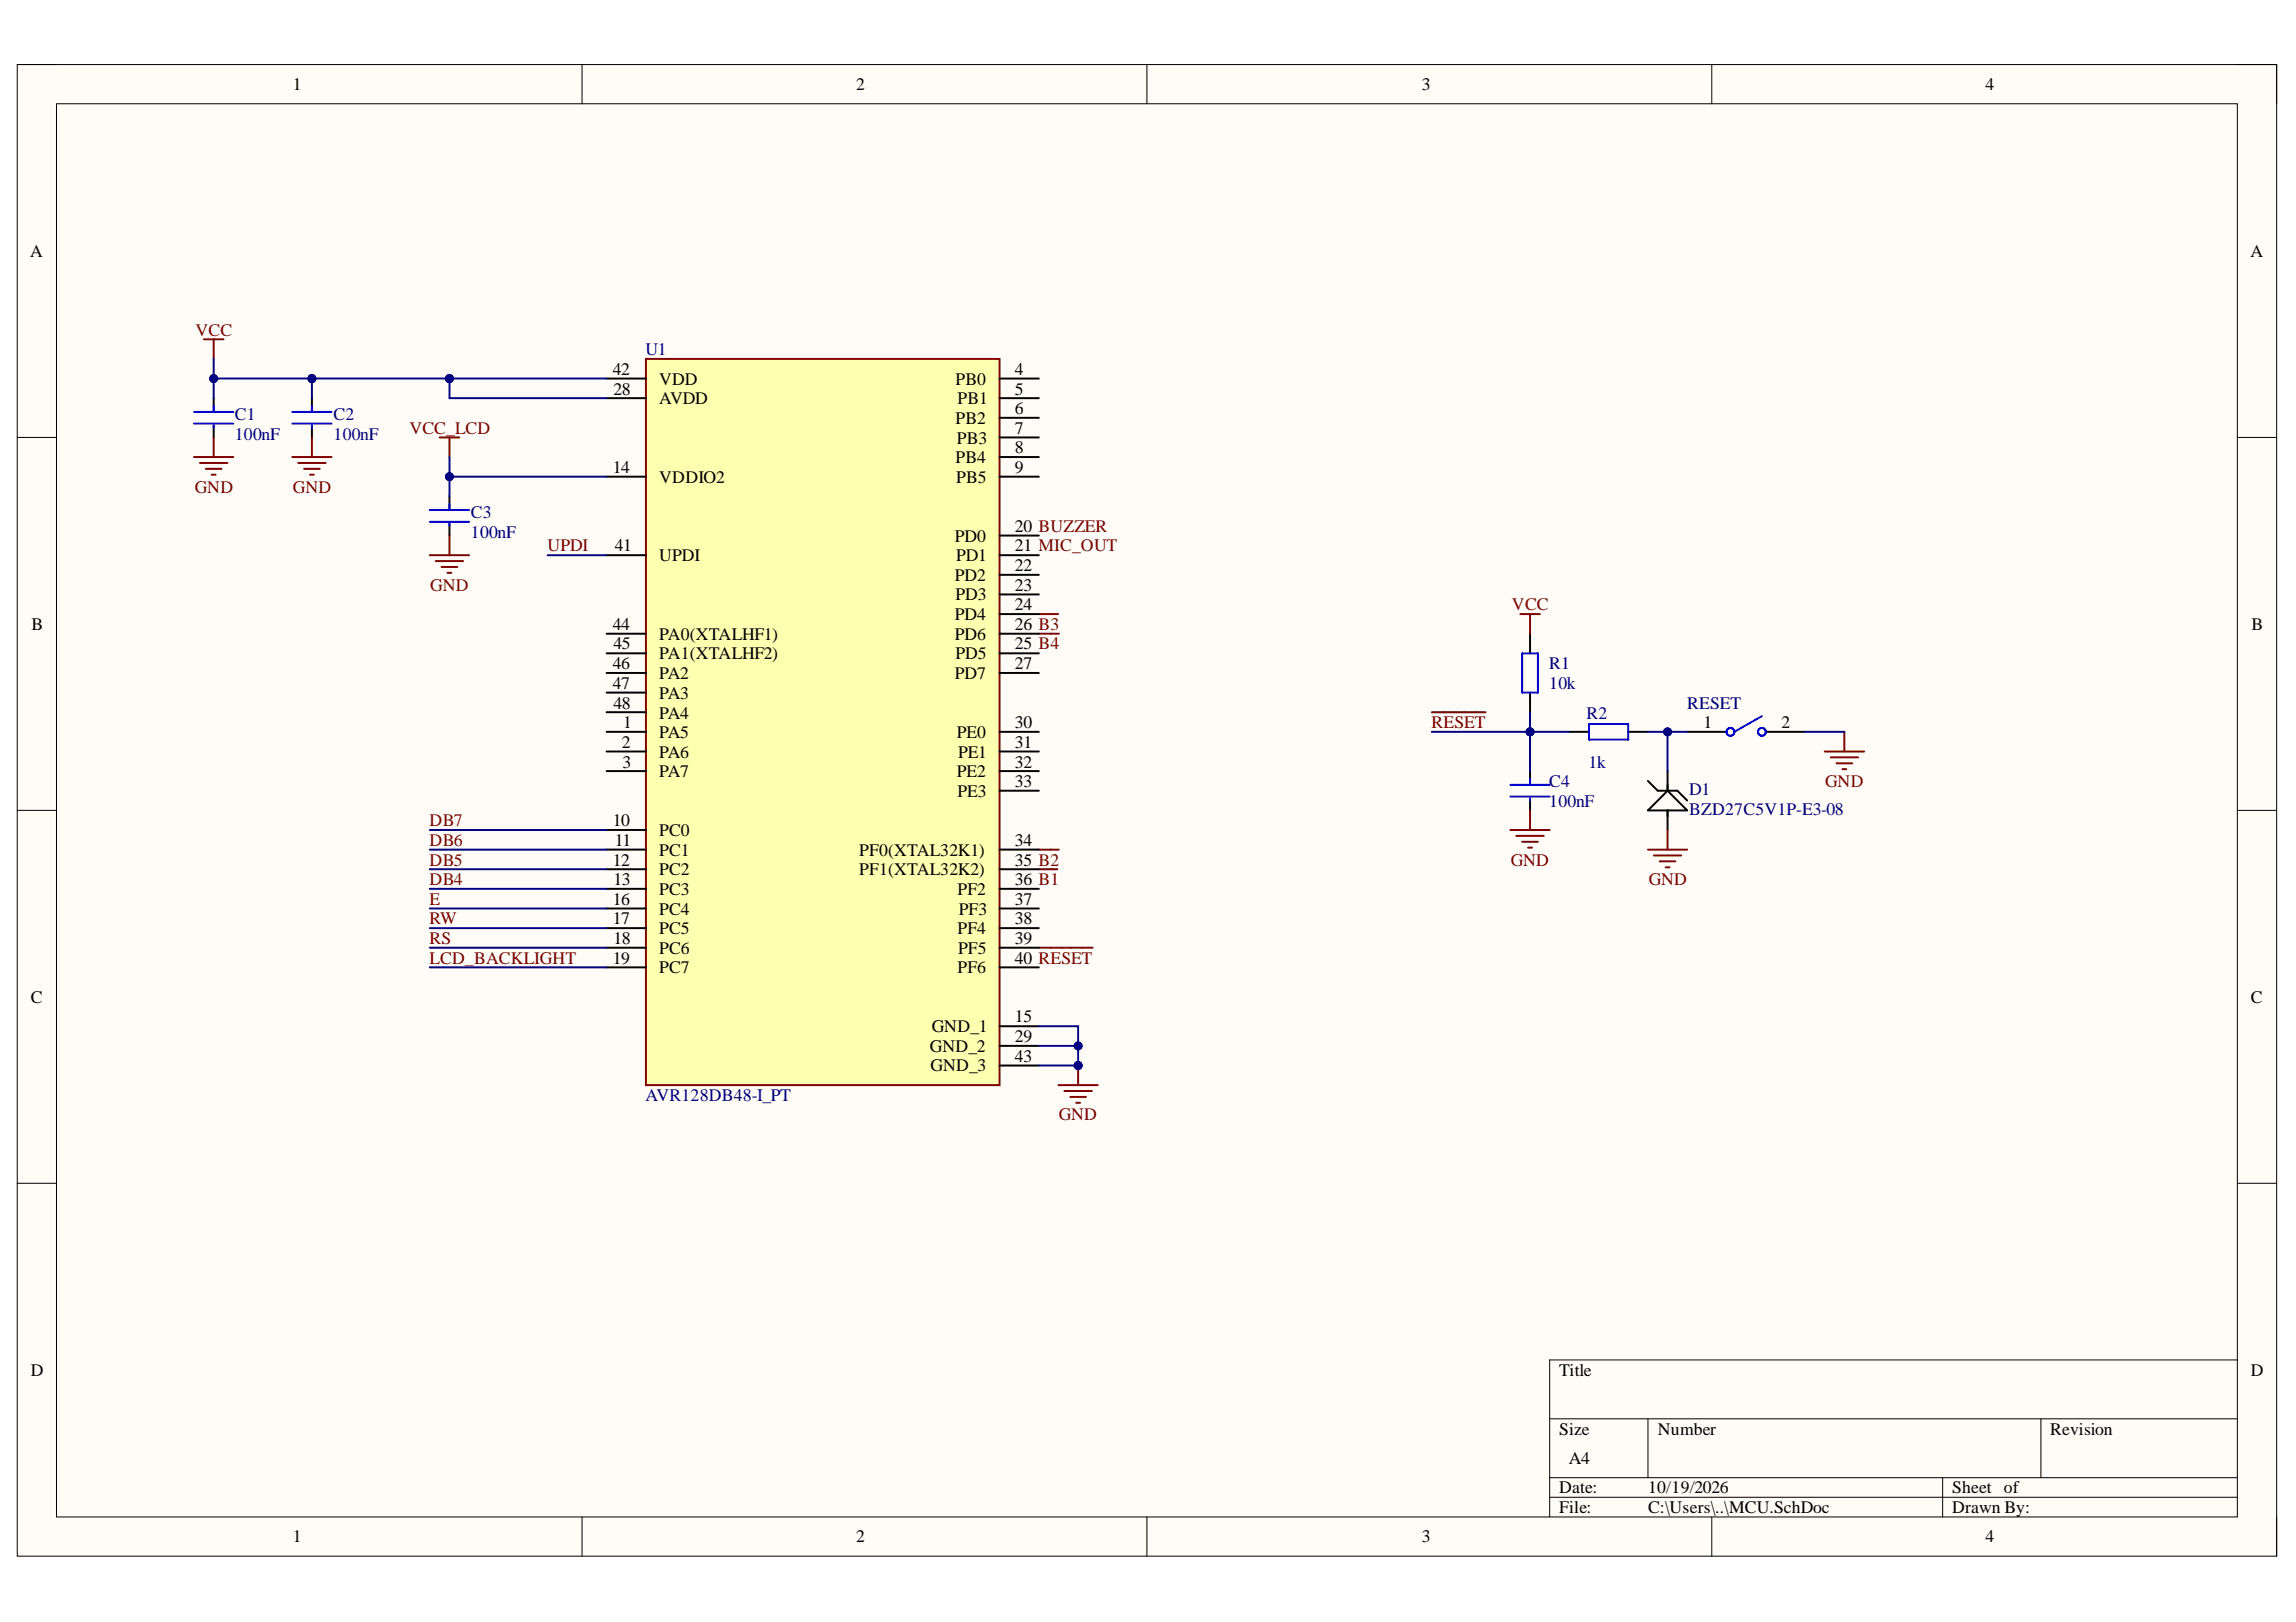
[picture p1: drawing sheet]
<svg xmlns="http://www.w3.org/2000/svg" width="297mm" height="210mm" viewBox="0 0 297 210" stroke-linecap="round" stroke-linejoin="round" font-family="sans-serif">
<defs><g id="words">
<g font-size="2.3">
<text x="37.9" y="11.7">1</text>
<text x="110.7" y="11.7">2</text>
<text x="183.9" y="11.7">3</text>
<text x="256.9" y="11.7">4</text>
<text x="3.9" y="33.3">A</text>
<text x="291.1" y="33.3">A</text>
<text x="79.3" y="48.5">42</text>
<text x="79.4" y="51.1">28</text>
<text x="85.3" y="52.3">AVDD</text>
<text x="85.3" y="49.8">VDD</text>
<text x="123.6" y="49.8">PB0</text>
<text x="123.9" y="52.3">PB1</text>
<text x="131.3" y="48.5">4</text>
<text x="131.3" y="51.1">5</text>
<text x="131.3" y="53.6">6</text>
<text x="123.6" y="54.9">PB2</text>
<text x="123.6" y="59.9">PB4</text>
<text x="123.8" y="57.4">PB3</text>
<text x="131.3" y="56.1">7</text>
<text x="131.3" y="58.7">8</text>
<text x="79.3" y="61.2">14</text>
<text x="85.3" y="62.5">VDDIO2</text>
<text x="123.7" y="62.5">PB5</text>
<text x="131.3" y="61.2">9</text>
<text x="79.5" y="71.4">41</text>
<text x="123.5" y="70.1">PD0</text>
<text x="131.3" y="68.8">20 BUZZER</text>
<text x="131.3" y="71.4">21 MIC_OUT</text>
<text x="85.3" y="72.6">UPDI</text>
<text x="123.5" y="75.2">PD2</text>
<text x="123.6" y="77.7">PD3</text>
<text x="123.7" y="72.6">PD1</text>
<text x="131.3" y="73.9">22</text>
<text x="131.3" y="76.4">23</text>
<text x="4.1" y="81.5">B</text>
<text x="79.3" y="81.5">44</text>
<text x="85.3" y="82.8">PA0(XTALHF1)</text>
<text x="123.5" y="80.2">PD4</text>
<text x="123.5" y="82.8">PD6</text>
<text x="131.3" y="79">24</text>
<text x="131.3" y="81.5">26 B3</text>
<text x="291.3" y="81.5">B</text>
<text x="79.3" y="89.2">47</text>
<text x="79.3" y="86.6">46</text>
<text x="79.4" y="84">45</text>
<text x="85.3" y="87.8">PA2</text>
<text x="85.3" y="85.3">PA1(XTALHF2)</text>
<text x="123.5" y="87.8">PD7</text>
<text x="123.6" y="85.3">PD5</text>
<text x="131.3" y="86.6">27</text>
<text x="131.3" y="84">25 B4</text>
<text x="79.4" y="91.7">48</text>
<text x="80.6" y="94.3">1</text>
<text x="85.3" y="95.5">PA5</text>
<text x="85.3" y="93">PA4</text>
<text x="85.3" y="90.5">PA3</text>
<text x="123.8" y="95.5">PE0</text>
<text x="131.3" y="94.3">30</text>
<text x="220.4" y="94.3">1</text>
<text x="230.5" y="94.3">2</text>
<text x="80.5" y="96.8">2</text>
<text x="80.5" y="99.3">3</text>
<text x="85.3" y="98.1">PA6</text>
<text x="85.3" y="100.6">PA7</text>
<text x="123.8" y="100.6">PE2</text>
<text x="123.9" y="98.1">PE1</text>
<text x="131.3" y="101.9">33</text>
<text x="131.3" y="99.3">32</text>
<text x="131.3" y="96.8">31</text>
<text x="79.3" y="106.9">10</text>
<text x="123.9" y="103.1">PE3</text>
<text x="79.3" y="112">12</text>
<text x="79.5" y="109.5">11</text>
<text x="85.3" y="108.2">PC0</text>
<text x="85.3" y="110.8">PC1</text>
<text x="85.3" y="113.3">PC2</text>
<text x="111.2" y="113.3">PF1(XTAL32K2)</text>
<text x="111.2" y="110.8">PF0(XTAL32K1)</text>
<text x="131.3" y="112">35 B2</text>
<text x="131.3" y="109.5">34</text>
<text x="79.3" y="117.1">16</text>
<text x="79.3" y="119.6">17</text>
<text x="79.4" y="114.6">13</text>
<text x="85.3" y="115.8">PC3</text>
<text x="85.3" y="118.4">PC4</text>
<text x="123.9" y="115.8">PF2</text>
<text x="124" y="118.4">PF3</text>
<text x="131.3" y="114.6">36 B1</text>
<text x="131.3" y="119.6">38</text>
<text x="131.3" y="117.1">37</text>
<text x="79.3" y="124.7">19</text>
<text x="79.4" y="122.2">18</text>
<text x="85.3" y="120.9">PC5</text>
<text x="85.3" y="123.4">PC6</text>
<text x="85.3" y="126">PC7</text>
<text x="123.9" y="126">PF6</text>
<text x="123.9" y="120.9">PF4</text>
<text x="123.9" y="123.4">PF5</text>
<text x="131.3" y="124.7">40 RESET</text>
<text x="131.3" y="122.2">39</text>
<text x="4" y="129.8">C</text>
<text x="291.2" y="129.8">C</text>
<text x="120.3" y="136.1">GND_2</text>
<text x="120.6" y="133.6">GND_1</text>
<text x="131.3" y="132.3">15</text>
<text x="131.3" y="134.8">29</text>
<text x="131.3" y="137.4">43</text>
<text x="120.4" y="138.7">GND_3</text>
<text x="4" y="178">D</text>
<text x="201.7" y="178">Title</text>
<text x="291.2" y="178">D</text>
<text x="201.7" y="185.7">Size</text>
<text x="214.5" y="185.7">Number</text>
<text x="265.2" y="185.7">Revision</text>
<text x="203" y="189.5">A4</text>
<text x="201.7" y="193.3">Date:</text>
<text x="201.7" y="195.8">File:</text>
<text x="213.2" y="193.3">10/19/2026</text>
<text x="213.2" y="195.8">C:\Users\..\MCU.SchDoc</text>
<text x="252.6" y="193.3">Sheet of</text>
<text x="252.6" y="195.8">Drawn By:</text>
<text x="37.9" y="199.6">1</text>
<text x="110.7" y="199.6">2</text>
<text x="183.9" y="199.6">3</text>
<text x="256.9" y="199.6">4</text>
</g>
<g font-size="2.3" fill="#800000">
<text x="25.3" y="43.5">VCC</text>
<text x="53" y="56.1">VCC_LCD</text>
<text x="25.2" y="63.7">GND</text>
<text x="37.9" y="63.7">GND</text>
<text x="70.8" y="71.4">UPDI</text>
<text x="55.7" y="76.4">GND</text>
<text x="195.6" y="79">VCC</text>
<text x="185.2" y="94.3">RESET</text>
<text x="236.1" y="101.9">GND</text>
<text x="55.6" y="106.9">DB7</text>
<text x="55.6" y="112">DB5</text>
<text x="55.6" y="109.5">DB6</text>
<text x="195.4" y="112">GND</text>
<text x="55.6" y="114.6">DB4</text>
<text x="55.6" y="119.6">RW</text>
<text x="55.6" y="117.1">E</text>
<text x="213.3" y="114.6">GND</text>
<text x="55.6" y="122.2">RS</text>
<text x="55.6" y="124.7">LCD_BACKLIGHT</text>
<text x="137" y="145">GND</text>
</g>
<g font-size="2.3" fill="#000080">
<text x="83.5" y="46">U1</text>
<text x="30.4" y="56.9">100nF</text>
<text x="30.4" y="54.4">C1</text>
<text x="43.1" y="56.9">100nF</text>
<text x="43.1" y="54.4">C2</text>
<text x="60.9" y="69.6">100nF</text>
<text x="60.9" y="67">C3</text>
<text x="200.4" y="89.2">10k</text>
<text x="200.4" y="86.6">R1</text>
<text x="205.3" y="93">R2</text>
<text x="218.3" y="91.7">RESET</text>
<text x="200.4" y="101.9">C4</text>
<text x="205.5" y="99.3">1k</text>
<text x="200.4" y="104.4">100nF</text>
<text x="218.5" y="102.9">D1</text>
<text x="218.5" y="105.4">BZD27C5V1P-E3-08</text>
<text x="83.5" y="142.5">AVR128DB48-I_PT</text>
</g>
</g></defs>
<path d="M2.2 8.4h292.3v193h-292.3z" fill-rule="evenodd" fill="#fffcf8"/>
<path d="M2.2 8.4h292.3v193h-292.3z" fill="none" stroke="#000" stroke-width=".13"/>
<path d="M7.3 13.4h282.1v182.9h-282.1z" fill-rule="evenodd" fill="#fffcf8"/>
<g fill="none" stroke="#000" stroke-width=".13">
<path d="M2.2 8.3h5.1M7.3 13.4h282.1v182.9h-282.1zM75.3 8.3v5.1M148.4 8.3v5.1M221.5 8.4v5M289.4 8.4h5.1v5M2.2 56.6h5.1M289.4 56.6h5.1M2.2 104.9h5.1M289.4 104.9h5.1M2.2 153.1h5.1M289.4 153.1h5.1"/>
<path d="M289.4 176h-88.9v20.3M75.3 196.3v5.1M148.4 196.3v5.1M200.5 183.6h88.9M200.5 191.2h88.9M200.5 193.8h88.9M213.2 183.6v7.6M221.5 196.3v5.1M251.3 191.2v5.1M264 183.6v7.6M294.5 196.3v5.1"/>
</g>
<g fill="none" stroke="#800000" stroke-width=".25">
<path d="M25.1 59.1h5.1M25.9 59.9h3.5M26.4 43.9h2.5M27.6 43.9v2.5M27.6 56.6v2.5M37.8 59.1h5.1M38.6 59.9h3.5M40.4 56.6v2.5M26.6 60.7h2.1M27.4 61.4h.5M39.3 60.7h2.1M40.1 61.4h.5"/>
<path d="M55.6 71.8h5.1M56.4 72.6h3.5M57.1 73.4h2.1M57.9 74.1h.5M58.1 69.3v2.5M134.4 79.5h2.5M196.7 79.5h2.5M197.9 79.5v2.5M134.4 82h2.6M185.2 92.2h7M236.1 97.3h5.1M236.8 98h3.6"/>
<path d="M237.6 98.8h2M238.4 99.5h.5M238.6 94.7v2.6M134.4 112.5h2.4M134.4 109.9h2.6M195.4 107.4h5.1M196.2 108.2h3.5M196.9 108.9h2.1M197.7 109.7h.5M197.9 104.9v2.5M213.2 109.9h5.1M214 110.7h3.5"/>
<path d="M214.7 111.5h2.1M215.5 112.2h.5M215.7 107.4v2.5M134.4 122.6h7"/>
</g>
<g fill="none" stroke="#000" stroke-width=".25">
<path d="M27.6 51.5v1.8M27.6 55.1v1.5M40.4 51.5v1.8M40.4 55.1v1.5M58.1 64.2v1.8M58.1 67.8v1.5M197.9 82v2.6M197.9 89.6v2.6M197.9 99.8v1.8M203 94.7h2.6M210.6 94.7h2.6M215.7 99.8v2.5"/>
<path d="M218.3 94.7h5.1M228.4 94.7h5.1M197.9 103.3v1.6M213.2 101.1l1.3 1.2h2.5l1.3 1.3M215.7 104.9v2.5M215.7 102.3l2.6 2.6h-5.1z"/>
</g>
<g fill="none" stroke="#00f" stroke-width=".25">
<path d="M25.1 53.3h5.1M25.1 54.8h5.1M27.6 52.5v.8M27.6 55.1v.2M37.8 53.3h5.1M37.8 54.8h5.1M40.4 52.5v.8M40.4 55.1v.2M55.6 66h5.1M55.6 67.5h5.1M58.1 65.2v.8M58.1 67.8v.2"/>
<path d="M196.9 84.6h2.1v5h-2.1zM205.6 93.7h5v2h-5zM227.9 92.7l-3.5 2M195.4 101.6h5.1M195.4 103.1h5.1M197.9 100.8v.8M197.9 103.3v.3"/>
<circle cx="223.9" cy="94.7" r=".51"/>
<circle cx="227.9" cy="94.7" r=".51"/>
</g>
<path d="M83.6 46.4h45.7v94h-45.7z" fill-rule="evenodd" fill="#ffffb0"/>
<path d="M56.9 56.6h2.5M58.1 56.6v2.5M83.6 46.4h45.7v94h-45.7zM139.5 137.9v2.5M136.9 140.4h5.1M137.7 141.2h3.6M138.5 142h2M139.2 142.7h.5" fill="none" stroke="#800000" stroke-width=".25"/>
<g fill="none" stroke="#000" stroke-width=".25">
<path d="M78.5 49h5.1M78.5 51.5h5.1M129.3 49h5.1M129.3 51.5h5.1M129.3 54.1h5.1M129.3 56.6h5.1M129.3 59.1h5.1M78.5 61.7h5.1M78.5 71.8h5.1M129.3 61.7h5.1M129.3 69.3h5.1M129.3 71.8h5.1"/>
<path d="M129.3 74.4h5.1M129.3 76.9h5.1M129.3 79.5h5.1M78.5 94.7h5.1M78.5 97.2h5.1M78.5 99.8h5.1M78.5 87.1h5.1M78.5 82h5.1M78.5 84.5h5.1M78.5 92.2h5.1M78.5 89.6h5.1M129.3 94.7h5.1"/>
<path d="M129.3 97.2h5.1M129.3 99.8h5.1M129.3 87.1h5.1M129.3 82h5.1M129.3 84.5h5.1M78.5 107.4h5.1M78.5 109.9h5.1M78.5 112.5h5.1M78.5 115h5.1M78.5 117.6h5.1M129.3 109.9h5.1M129.3 112.5h5.1"/>
<path d="M129.3 115h5.1M129.3 117.6h5.1M129.3 102.3h5.1M78.5 120.1h5.1M78.5 122.6h5.1M78.5 125.2h5.1M129.3 132.8h5.1M129.3 120.1h5.1M129.3 122.6h5.1M129.3 125.2h5.1M129.3 135.3h5.1M129.3 137.9h5.1"/>
</g>
<circle cx="139.5" cy="137.9" r=".51" fill="#000080"/>
<circle cx="139.5" cy="137.9" r=".51" fill="none" stroke="#000080" stroke-width=".13"/>
<path d="M197.9 92.2v7.6" fill="none" stroke="#000080" stroke-width=".25"/>
<circle cx="197.9" cy="94.7" r=".51" fill="#000080"/>
<circle cx="197.9" cy="94.7" r=".51" fill="none" stroke="#000080" stroke-width=".13"/>
<path d="M197.9 94.7h5.1" fill="none" stroke="#000080" stroke-width=".25"/>
<circle cx="197.9" cy="94.7" r=".51" fill="#000080"/>
<circle cx="197.9" cy="94.7" r=".51" fill="none" stroke="#000080" stroke-width=".13"/>
<path d="M213.2 94.7h5.1" fill="none" stroke="#000080" stroke-width=".25"/>
<circle cx="215.7" cy="94.7" r=".51" fill="#000080"/>
<circle cx="215.7" cy="94.7" r=".51" fill="none" stroke="#000080" stroke-width=".13"/>
<path d="M215.7 94.7v5.1" fill="none" stroke="#000080" stroke-width=".25"/>
<circle cx="215.7" cy="94.7" r=".51" fill="#000080"/>
<circle cx="215.7" cy="94.7" r=".51" fill="none" stroke="#000080" stroke-width=".13"/>
<path d="M185.2 94.7h12.7M233.5 94.7h5.1" fill="none" stroke="#000080" stroke-width=".25"/>
<circle cx="197.9" cy="94.7" r=".51" fill="#000080"/>
<circle cx="197.9" cy="94.7" r=".51" fill="none" stroke="#000080" stroke-width=".13"/>
<path d="M40.4 49v2.5" fill="none" stroke="#000080" stroke-width=".25"/>
<circle cx="40.4" cy="49" r=".51" fill="#000080"/>
<circle cx="40.4" cy="49" r=".51" fill="none" stroke="#000080" stroke-width=".13"/>
<path d="M40.4 49h17.7" fill="none" stroke="#000080" stroke-width=".25"/>
<circle cx="58.1" cy="49" r=".51" fill="#000080"/>
<circle cx="58.1" cy="49" r=".51" fill="none" stroke="#000080" stroke-width=".13"/>
<circle cx="40.4" cy="49" r=".51" fill="#000080"/>
<circle cx="40.4" cy="49" r=".51" fill="none" stroke="#000080" stroke-width=".13"/>
<path d="M27.6 49v2.5" fill="none" stroke="#000080" stroke-width=".25"/>
<circle cx="27.6" cy="49" r=".51" fill="#000080"/>
<circle cx="27.6" cy="49" r=".51" fill="none" stroke="#000080" stroke-width=".13"/>
<path d="M27.6 46.4v2.6h12.8" fill="none" stroke="#000080" stroke-width=".25"/>
<circle cx="27.6" cy="49" r=".51" fill="#000080"/>
<circle cx="27.6" cy="49" r=".51" fill="none" stroke="#000080" stroke-width=".13"/>
<circle cx="40.4" cy="49" r=".51" fill="#000080"/>
<circle cx="40.4" cy="49" r=".51" fill="none" stroke="#000080" stroke-width=".13"/>
<path d="M58.1 59.1v2.6M70.9 71.8h7.6" fill="none" stroke="#000080" stroke-width=".25"/>
<circle cx="58.1" cy="61.7" r=".51" fill="#000080"/>
<circle cx="58.1" cy="61.7" r=".51" fill="none" stroke="#000080" stroke-width=".13"/>
<path d="M78.5 61.7h-20.4v2.5" fill="none" stroke="#000080" stroke-width=".25"/>
<circle cx="58.1" cy="61.7" r=".51" fill="#000080"/>
<circle cx="58.1" cy="61.7" r=".51" fill="none" stroke="#000080" stroke-width=".13"/>
<path d="M58.1 49v2.5h20.4" fill="none" stroke="#000080" stroke-width=".25"/>
<circle cx="58.1" cy="49" r=".51" fill="#000080"/>
<circle cx="58.1" cy="49" r=".51" fill="none" stroke="#000080" stroke-width=".13"/>
<path d="M58.1 49h20.4" fill="none" stroke="#000080" stroke-width=".25"/>
<circle cx="58.1" cy="49" r=".51" fill="#000080"/>
<circle cx="58.1" cy="49" r=".51" fill="none" stroke="#000080" stroke-width=".13"/>
<path d="M134.4 132.8h5.1v5.1" fill="none" stroke="#000080" stroke-width=".25"/>
<circle cx="139.5" cy="135.3" r=".51" fill="#000080"/>
<circle cx="139.5" cy="135.3" r=".51" fill="none" stroke="#000080" stroke-width=".13"/>
<circle cx="139.5" cy="137.9" r=".51" fill="#000080"/>
<circle cx="139.5" cy="137.9" r=".51" fill="none" stroke="#000080" stroke-width=".13"/>
<path d="M134.4 137.9h5.1" fill="none" stroke="#000080" stroke-width=".25"/>
<circle cx="139.5" cy="137.9" r=".51" fill="#000080"/>
<circle cx="139.5" cy="137.9" r=".51" fill="none" stroke="#000080" stroke-width=".13"/>
<path d="M134.4 135.3h5.1" fill="none" stroke="#000080" stroke-width=".25"/>
<circle cx="139.5" cy="135.3" r=".51" fill="#000080"/>
<circle cx="139.5" cy="135.3" r=".51" fill="none" stroke="#000080" stroke-width=".13"/>
<path d="M55.6 107.4h22.9M55.6 109.9h22.9M55.6 112.5h22.9M55.6 115h22.9M55.6 117.6h22.9M55.6 120.1h22.9M55.6 122.6h22.9M55.6 125.2h22.9" fill="none" stroke="#000080" stroke-width=".25"/>
<use href="#words"/>
</svg>
